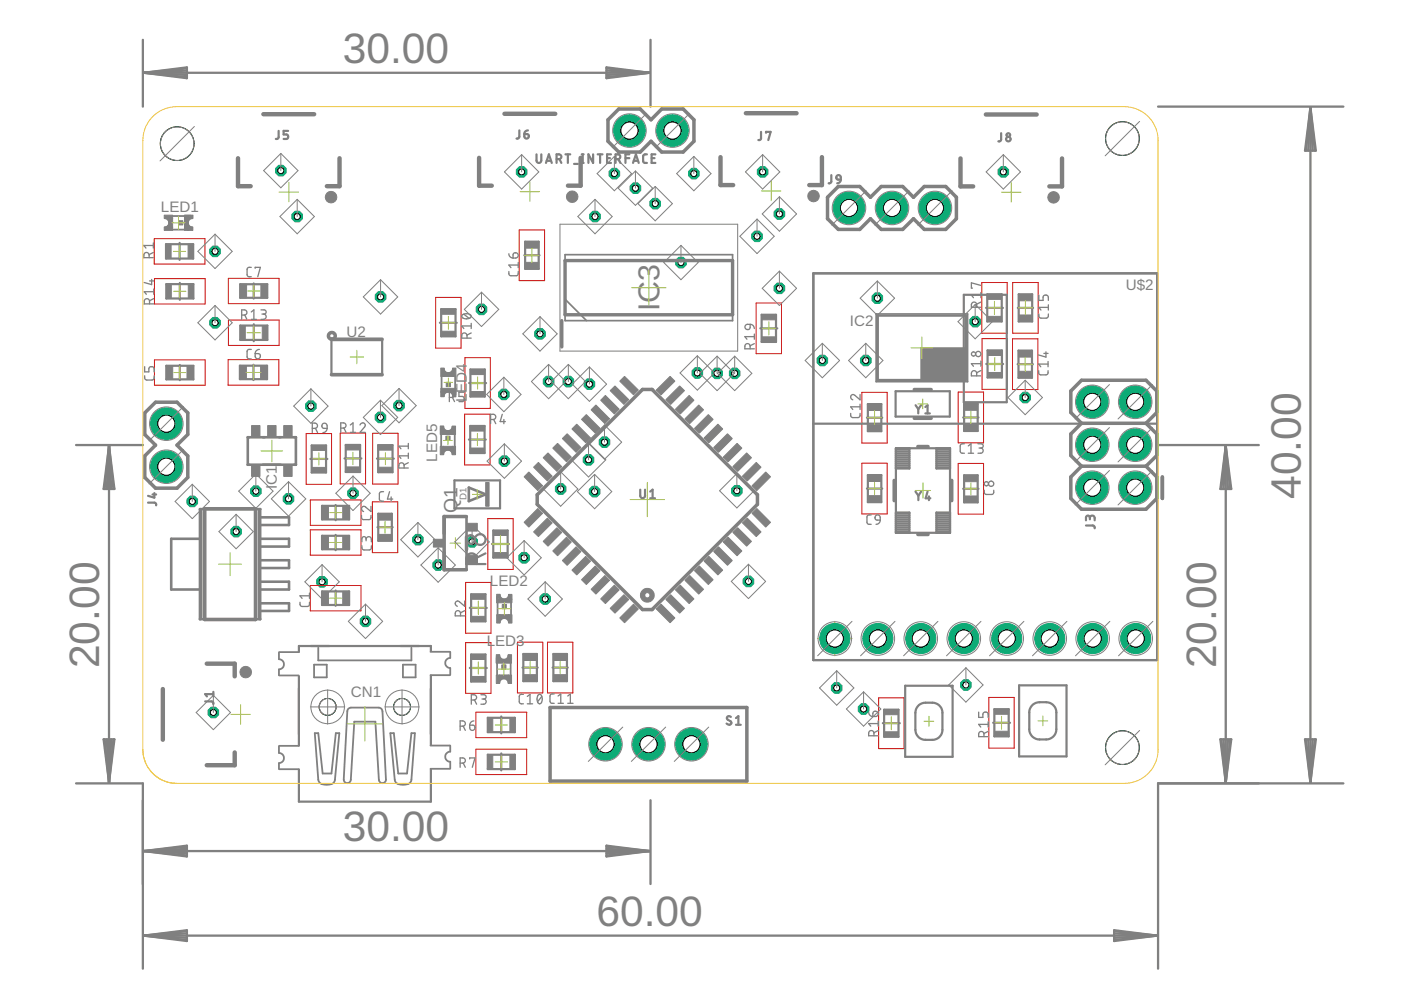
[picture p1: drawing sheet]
<svg xmlns="http://www.w3.org/2000/svg" width="297mm" height="210mm" viewBox="0 0 297 210" stroke-linecap="round" stroke-linejoin="round" font-family="sans-serif">
<defs><g id="words">
<g font-size="9" fill="#808080">
<text x="72.7" y="13.4">30.00</text>
<text x="275.8" y="105.8" transform="rotate(-90 275.8 105.8)">40.00</text>
<text x="21.1" y="141.7" transform="rotate(-90 21.1 141.7)">20.00</text>
<text x="257.8" y="141.7" transform="rotate(-90 257.8 141.7)">20.00</text>
<text x="72.7" y="178.4">30.00</text>
<text x="126.5" y="196.3">60.00</text>
</g>
<g font-size="6.4" fill="#808080">
<text x="139.8" y="59.6" transform="rotate(-90 139.8 59.6)">3</text>
<text x="139.8" y="66" transform="rotate(-90 139.8 66)">IC</text>
</g>
<text font-size="4.1" fill="#808080" x="97" y="108.8" transform="rotate(-90 97 108.8)">Q1</text>
<g font-size="3.2" fill="#808080">
<text x="34.1" y="45">LED1</text>
<text x="238.7" y="61.4">U$2</text>
<text x="73.5" y="71.5">U2</text>
<text x="180.2" y="69">IC2</text>
<text x="99" y="85.2" transform="rotate(-90 99 85.2)">LED4</text>
<text x="92.7" y="97.9" transform="rotate(-90 92.7 97.9)">LED5</text>
<text x="58.7" y="103.7" transform="rotate(-90 58.7 103.7)">IC1</text>
<text x="103.9" y="124.2">LED2</text>
<text x="103.2" y="137">L</text>
<text x="105" y="137">ED3</text>
<text x="74.4" y="147.8">CN1</text>
</g>
<text font-size="2.1" fill="#808080" x="98.9" y="106.1" transform="rotate(-90 98.9 106.1)">D1</text>
</g></defs>
<path d="M246.4 101.1v4.6" fill="none" stroke="#808080" stroke-width=".74"/>
<path d="M172.4 58h72.9v82h-72.9z" fill="none" stroke="#808080" stroke-width=".47"/>
<circle cx="217.4" cy="84.3" r="1.21" fill="#0dab76" stroke="#0dab76" stroke-width=".21"/>
<circle cx="217.4" cy="84.3" r=".64" fill="#fff" stroke="#000" stroke-width=".21"/>
<circle cx="206.8" cy="68.2" r="1.21" fill="#0dab76" stroke="#0dab76" stroke-width=".21"/>
<circle cx="206.8" cy="68.2" r=".64" fill="#fff" stroke="#000" stroke-width=".21"/>
<circle cx="158.7" cy="123.3" r="1.21" fill="#0dab76" stroke="#0dab76" stroke-width=".21"/>
<circle cx="158.7" cy="123.3" r=".64" fill="#fff" stroke="#000" stroke-width=".21"/>
<circle cx="68.3" cy="123.4" r="1.21" fill="#0dab76" stroke="#0dab76" stroke-width=".21"/>
<circle cx="68.3" cy="123.4" r=".64" fill="#fff" stroke="#000" stroke-width=".21"/>
<circle cx="50.1" cy="112.7" r="1.21" fill="#0dab76" stroke="#0dab76" stroke-width=".21"/>
<circle cx="50.1" cy="112.7" r=".64" fill="#fff" stroke="#000" stroke-width=".21"/>
<circle cx="74.8" cy="104.6" r="1.21" fill="#0dab76" stroke="#0dab76" stroke-width=".21"/>
<circle cx="74.8" cy="104.6" r=".64" fill="#fff" stroke="#000" stroke-width=".21"/>
<circle cx="45.6" cy="68.4" r="1.21" fill="#0dab76" stroke="#0dab76" stroke-width=".21"/>
<circle cx="45.6" cy="68.4" r=".64" fill="#fff" stroke="#000" stroke-width=".21"/>
<circle cx="45.6" cy="53.3" r="1.21" fill="#0dab76" stroke="#0dab76" stroke-width=".21"/>
<circle cx="45.6" cy="53.3" r=".64" fill="#fff" stroke="#000" stroke-width=".21"/>
<circle cx="183.1" cy="150.3" r="1.21" fill="#0dab76" stroke="#0dab76" stroke-width=".21"/>
<circle cx="183.1" cy="150.3" r=".64" fill="#fff" stroke="#000" stroke-width=".21"/>
<circle cx="102.1" cy="65.6" r="1.21" fill="#0dab76" stroke="#0dab76" stroke-width=".21"/>
<circle cx="102.1" cy="65.6" r=".64" fill="#fff" stroke="#000" stroke-width=".21"/>
<circle cx="126.1" cy="104.2" r="1.21" fill="#0dab76" stroke="#0dab76" stroke-width=".21"/>
<circle cx="126.1" cy="104.2" r=".64" fill="#fff" stroke="#000" stroke-width=".21"/>
<circle cx="106.9" cy="97.8" r="1.21" fill="#0dab76" stroke="#0dab76" stroke-width=".21"/>
<circle cx="106.9" cy="97.8" r=".64" fill="#fff" stroke="#000" stroke-width=".21"/>
<circle cx="61.2" cy="105.8" r="1.21" fill="#0dab76" stroke="#0dab76" stroke-width=".21"/>
<circle cx="61.2" cy="105.8" r=".64" fill="#fff" stroke="#000" stroke-width=".21"/>
<circle cx="92.9" cy="119.8" r="1.21" fill="#0dab76" stroke="#0dab76" stroke-width=".21"/>
<circle cx="92.9" cy="119.8" r=".64" fill="#fff" stroke="#000" stroke-width=".21"/>
<circle cx="77.5" cy="131.7" r="1.21" fill="#0dab76" stroke="#0dab76" stroke-width=".21"/>
<circle cx="77.5" cy="131.7" r=".64" fill="#fff" stroke="#000" stroke-width=".21"/>
<circle cx="54.3" cy="104.1" r="1.21" fill="#0dab76" stroke="#0dab76" stroke-width=".21"/>
<circle cx="54.3" cy="104.1" r=".64" fill="#fff" stroke="#000" stroke-width=".21"/>
<circle cx="88.6" cy="114.4" r="1.21" fill="#0dab76" stroke="#0dab76" stroke-width=".21"/>
<circle cx="88.6" cy="114.4" r=".64" fill="#fff" stroke="#000" stroke-width=".21"/>
<circle cx="65.9" cy="86.1" r="1.21" fill="#0dab76" stroke="#0dab76" stroke-width=".21"/>
<circle cx="65.9" cy="86.1" r=".64" fill="#fff" stroke="#000" stroke-width=".21"/>
<circle cx="152" cy="79.2" r="1.21" fill="#0dab76" stroke="#0dab76" stroke-width=".21"/>
<circle cx="152" cy="79.2" r=".64" fill="#fff" stroke="#000" stroke-width=".21"/>
<circle cx="147.8" cy="79.1" r="1.21" fill="#0dab76" stroke="#0dab76" stroke-width=".21"/>
<circle cx="147.8" cy="79.1" r=".64" fill="#fff" stroke="#000" stroke-width=".21"/>
<circle cx="156.2" cy="104.1" r="1.21" fill="#0dab76" stroke="#0dab76" stroke-width=".21"/>
<circle cx="156.2" cy="104.1" r=".64" fill="#fff" stroke="#000" stroke-width=".21"/>
<circle cx="204.8" cy="145.2" r="1.21" fill="#0dab76" stroke="#0dab76" stroke-width=".21"/>
<circle cx="204.8" cy="145.2" r=".64" fill="#fff" stroke="#000" stroke-width=".21"/>
<circle cx="118.9" cy="103.7" r="1.21" fill="#0dab76" stroke="#0dab76" stroke-width=".21"/>
<circle cx="118.9" cy="103.7" r=".64" fill="#fff" stroke="#000" stroke-width=".21"/>
<circle cx="177.4" cy="145.9" r="1.21" fill="#0dab76" stroke="#0dab76" stroke-width=".21"/>
<circle cx="177.4" cy="145.9" r=".64" fill="#fff" stroke="#000" stroke-width=".21"/>
<circle cx="124.8" cy="97.5" r="1.21" fill="#0dab76" stroke="#0dab76" stroke-width=".21"/>
<circle cx="124.8" cy="97.5" r=".64" fill="#fff" stroke="#000" stroke-width=".21"/>
<circle cx="106.8" cy="83.6" r="1.21" fill="#0dab76" stroke="#0dab76" stroke-width=".21"/>
<circle cx="106.8" cy="83.6" r=".64" fill="#fff" stroke="#000" stroke-width=".21"/>
<circle cx="80.7" cy="88.5" r="1.21" fill="#0dab76" stroke="#0dab76" stroke-width=".21"/>
<circle cx="80.7" cy="88.5" r=".64" fill="#fff" stroke="#000" stroke-width=".21"/>
<circle cx="128.2" cy="93.7" r="1.21" fill="#0dab76" stroke="#0dab76" stroke-width=".21"/>
<circle cx="128.2" cy="93.7" r=".64" fill="#fff" stroke="#000" stroke-width=".21"/>
<circle cx="186" cy="63.2" r="1.21" fill="#0dab76" stroke="#0dab76" stroke-width=".21"/>
<circle cx="186" cy="63.2" r=".64" fill="#fff" stroke="#000" stroke-width=".21"/>
<circle cx="155.8" cy="79.2" r="1.21" fill="#0dab76" stroke="#0dab76" stroke-width=".21"/>
<circle cx="155.8" cy="79.2" r=".64" fill="#fff" stroke="#000" stroke-width=".21"/>
<circle cx="160.5" cy="50.1" r="1.21" fill="#0dab76" stroke="#0dab76" stroke-width=".21"/>
<circle cx="160.5" cy="50.1" r=".64" fill="#fff" stroke="#000" stroke-width=".21"/>
<circle cx="45.2" cy="151.1" r="1.21" fill="#0dab76" stroke="#0dab76" stroke-width=".21"/>
<circle cx="45.2" cy="151.1" r=".64" fill="#fff" stroke="#000" stroke-width=".21"/>
<circle cx="84.6" cy="86" r="1.21" fill="#0dab76" stroke="#0dab76" stroke-width=".21"/>
<circle cx="84.6" cy="86" r=".64" fill="#fff" stroke="#000" stroke-width=".21"/>
<circle cx="59.5" cy="36.2" r="1.21" fill="#0dab76" stroke="#0dab76" stroke-width=".21"/>
<circle cx="59.5" cy="36.2" r=".64" fill="#fff" stroke="#000" stroke-width=".21"/>
<circle cx="110.6" cy="36.4" r="1.21" fill="#0dab76" stroke="#0dab76" stroke-width=".21"/>
<circle cx="110.6" cy="36.4" r=".64" fill="#fff" stroke="#000" stroke-width=".21"/>
<circle cx="130.3" cy="36.8" r="1.21" fill="#0dab76" stroke="#0dab76" stroke-width=".21"/>
<circle cx="130.3" cy="36.8" r=".64" fill="#fff" stroke="#000" stroke-width=".21"/>
<circle cx="147.1" cy="36.8" r="1.21" fill="#0dab76" stroke="#0dab76" stroke-width=".21"/>
<circle cx="147.1" cy="36.8" r=".64" fill="#fff" stroke="#000" stroke-width=".21"/>
<circle cx="161.7" cy="36.4" r="1.21" fill="#0dab76" stroke="#0dab76" stroke-width=".21"/>
<circle cx="161.7" cy="36.4" r=".64" fill="#fff" stroke="#000" stroke-width=".21"/>
<circle cx="212.7" cy="36.4" r="1.21" fill="#0dab76" stroke="#0dab76" stroke-width=".21"/>
<circle cx="212.7" cy="36.4" r=".64" fill="#fff" stroke="#000" stroke-width=".21"/>
<circle cx="174.3" cy="76.4" r="1.21" fill="#0dab76" stroke="#0dab76" stroke-width=".21"/>
<circle cx="174.3" cy="76.4" r=".64" fill="#fff" stroke="#000" stroke-width=".21"/>
<circle cx="183.6" cy="76.4" r="1.21" fill="#0dab76" stroke="#0dab76" stroke-width=".21"/>
<circle cx="183.6" cy="76.4" r=".64" fill="#fff" stroke="#000" stroke-width=".21"/>
<circle cx="80.7" cy="62.9" r="1.21" fill="#0dab76" stroke="#0dab76" stroke-width=".21"/>
<circle cx="80.7" cy="62.9" r=".64" fill="#fff" stroke="#000" stroke-width=".21"/>
<circle cx="125" cy="81.4" r="1.21" fill="#0dab76" stroke="#0dab76" stroke-width=".21"/>
<circle cx="125" cy="81.4" r=".64" fill="#fff" stroke="#000" stroke-width=".21"/>
<circle cx="144.4" cy="55.7" r="1.21" fill="#0dab76" stroke="#0dab76" stroke-width=".21"/>
<circle cx="144.4" cy="55.7" r=".64" fill="#fff" stroke="#000" stroke-width=".21"/>
<circle cx="138.9" cy="43.2" r="1.21" fill="#0dab76" stroke="#0dab76" stroke-width=".21"/>
<circle cx="138.9" cy="43.2" r=".64" fill="#fff" stroke="#000" stroke-width=".21"/>
<circle cx="120.5" cy="80.9" r="1.21" fill="#0dab76" stroke="#0dab76" stroke-width=".21"/>
<circle cx="120.5" cy="80.9" r=".64" fill="#fff" stroke="#000" stroke-width=".21"/>
<circle cx="134.7" cy="39.9" r="1.21" fill="#0dab76" stroke="#0dab76" stroke-width=".21"/>
<circle cx="134.7" cy="39.9" r=".64" fill="#fff" stroke="#000" stroke-width=".21"/>
<circle cx="116.3" cy="80.9" r="1.21" fill="#0dab76" stroke="#0dab76" stroke-width=".21"/>
<circle cx="116.3" cy="80.9" r=".64" fill="#fff" stroke="#000" stroke-width=".21"/>
<circle cx="40.8" cy="106.3" r="1.21" fill="#0dab76" stroke="#0dab76" stroke-width=".21"/>
<circle cx="40.8" cy="106.3" r=".64" fill="#fff" stroke="#000" stroke-width=".21"/>
<circle cx="114.5" cy="70.8" r="1.21" fill="#0dab76" stroke="#0dab76" stroke-width=".21"/>
<circle cx="114.5" cy="70.8" r=".64" fill="#fff" stroke="#000" stroke-width=".21"/>
<circle cx="126.2" cy="45.9" r="1.21" fill="#0dab76" stroke="#0dab76" stroke-width=".21"/>
<circle cx="126.2" cy="45.9" r=".64" fill="#fff" stroke="#000" stroke-width=".21"/>
<circle cx="63" cy="45.9" r="1.21" fill="#0dab76" stroke="#0dab76" stroke-width=".21"/>
<circle cx="63" cy="45.9" r=".64" fill="#fff" stroke="#000" stroke-width=".21"/>
<circle cx="165.2" cy="61.1" r="1.21" fill="#0dab76" stroke="#0dab76" stroke-width=".21"/>
<circle cx="165.2" cy="61.1" r=".64" fill="#fff" stroke="#000" stroke-width=".21"/>
<circle cx="165.2" cy="45.4" r="1.21" fill="#0dab76" stroke="#0dab76" stroke-width=".21"/>
<circle cx="165.2" cy="45.4" r=".64" fill="#fff" stroke="#000" stroke-width=".21"/>
<circle cx="100.1" cy="114.9" r="1.21" fill="#0dab76" stroke="#0dab76" stroke-width=".21"/>
<circle cx="100.1" cy="114.9" r=".64" fill="#fff" stroke="#000" stroke-width=".21"/>
<circle cx="111.1" cy="118.3" r="1.21" fill="#0dab76" stroke="#0dab76" stroke-width=".21"/>
<circle cx="111.1" cy="118.3" r=".64" fill="#fff" stroke="#000" stroke-width=".21"/>
<circle cx="115.6" cy="127" r="1.21" fill="#0dab76" stroke="#0dab76" stroke-width=".21"/>
<circle cx="115.6" cy="127" r=".64" fill="#fff" stroke="#000" stroke-width=".21"/>
<g fill="none" stroke="#c90d0c" stroke-width=".21">
<path d="M32.7 50.6h10.8v5.4h-10.8zM32.7 59.1h10.8v5.4h-10.8zM48.4 59h10.8v5.4h-10.8zM110.1 48.7h5.4v10.8h-5.4zM208.2 59.9h5.4v10.8h-5.4zM214.7 59.9h5.4v10.8h-5.4zM32.7 76.3h10.8v5.4h-10.8zM48.4 76.3h10.7v5.4h-10.7zM48.4 67.9h10.8v5.3h-10.8zM92.4 63.1h5.3v10.7h-5.3zM98.6 75.8h5.3v10.8h-5.3zM160.3 64.2h5.4v10.8h-5.4z"/>
<path d="M208.2 71.8h5.4v10.7h-5.4zM214.7 71.8h5.3v10.8h-5.3zM64.9 91.9h5.4v10.8h-5.4zM72.1 91.8h5.4v10.8h-5.4zM79 91.9h5.4v10.7h-5.4zM98.5 87.8h5.4v10.8h-5.4zM182.7 98.2h5.4v10.8h-5.4zM182.7 83.2h5.4v10.7h-5.4zM203.2 98.3h5.3v10.7h-5.3zM203.2 83.1h5.3v10.8h-5.3zM65.8 106h10.7v5.4h-10.7zM65.8 112.3h10.7v5.4h-10.7z"/>
<path d="M79 106.4h5.3v10.8h-5.3zM103.4 110h5.4v10.7h-5.4zM65.8 124.1h10.7v5.4h-10.7zM98.7 123.5h5.4v10.8h-5.4zM98.7 136.2h5.4v10.8h-5.4zM109.7 136.2h5.4v10.7h-5.4zM116.1 136.2h5.4v10.7h-5.4zM100.9 151h10.8v5.4h-10.8zM100.9 158.9h10.8v5.3h-10.8zM186.3 148h5.4v10.7h-5.4zM209.7 147.9h5.3v10.7h-5.3z"/>
</g>
<g fill="none" stroke="#808080" stroke-width=".47">
<path d="M59.1 27.7l-.1 1.5-.2 .2-.3 .1M61.1 27.7h-1v.8h.6a.49 .49 0 0 1 .4 .5 .49 .49 0 0 1-.4 .5h-.6M110.1 27.6v1.5l-.2 .3h-.4M111.2 28.4h.5a.48 .48 0 0 1 .4 .6 .48 .48 0 0 1-.5 .4 .48 .48 0 0 1-.4-.5zM111.9 27.6l-.2 .1a.7 .7 0 0 0-.5 .7M113.7 32.7v1.3a.51 .51 0 0 0 .6 .6 .51 .51 0 0 0 .5-.6v-1.3M115.8 34.5l.6-1.8 .6 1.8M115.9 34.1h.9M118 33.7h.5a.51 .51 0 0 0 .5-.5 .51 .51 0 0 0-.5-.5h-.5v1.8M118.6 33.7l.4 .8M119.9 32.7h1M120.4 32.7v1.8"/>
<path d="M121.7 34.8h.8M123.3 32.7h.4M123.3 34.5h.4M123.5 32.7v1.8M125.8 32.7v1.8l-1-1.8v1.8M126.7 32.7h1M127.2 32.7v1.8M128.7 33.5h.6M129.5 32.7h-.8v1.8h.8M130.5 33.7h.5a.51 .51 0 0 0 .5-.5 .51 .51 0 0 0-.5-.5h-.5v1.8M131.1 33.7l.4 .8M132.6 33.5h.8"/>
<path d="M133.4 32.7h-.8v1.8M134.2 34.5l.6-1.8 .6 1.8M134.4 34.1h.9M137.2 32.7l-.6 .1-.2 .3v1.2l.2 .2h.6M138.2 33.5h.6M139 32.7h-.8v1.8h.8M161.4 28l-.1 1.5-.2 .2h-.3M162.4 28.2v-.2h1l-.5 1.7M176.3 37.1l-.1 1.5-.5 .3M177.4 37.3l.3-.2 .5 .2 .1 .8-.9-.1zM178.3 38.1l-.2 .4-.6 .4M212.3 28.2l-.1 1.5-.2 .3h-.3"/>
<path d="M35.2 51.8h5.8v3h-5.8zM38.1 51.5v3.6M38.1 60v3.6M111.2 54.1h3.2M111.3 51.2h2.9v5.8h-2.9zM172.4 58h72.9v82h-72.9zM35.3 60.2h5.7v3.1h-5.7zM35.3 77.6h5.7v2.8h-5.7zM38.1 77.4v3.2M50.9 77.5h5.7v2.9h-5.7zM50.9 60.3h5.8v2.8h-5.8zM50.9 69h5.8v3.1h-5.8z"/>
<path d="M53.7 77.3v3.3M53.8 60.1v3.2M53.8 68.7v3.6M70.3 71.9h.1M70.3 72.1h10.7v7.2h-10.7zM93.3 68.4h3.5M93.5 65.6h3.1v5.7h-3.1zM99.7 78.3h3.1v5.8h-3.1zM161.2 69.6h3.6M161.5 66.7h3v5.8h-3zM186.1 66.9h18.7v13.7h-18.7zM204.3 62.5h9.1v22.8h-9.1z"/>
<path d="M209.1 65.3h3.5M209.1 77.2h3.6M209.3 62.4h3.1v5.8h-3.1zM209.4 74.3h3v5.7h-3zM215.8 77.2h3.2M215.8 65.3h3.2M215.9 74.3h2.9v5.8h-2.9zM216 62.4h2.8v5.8h-2.8zM65.8 97.3h3.6M66.1 94.4h3v5.8h-3zM73 97.2h3.6M73.3 94.3h3v5.8h-3z"/>
<path d="M79.9 97.2h3.6M80.2 94.4h3v5.7h-3zM99.4 93.2h3.6M99.5 81.2h3.6M99.7 90.3h3v5.8h-3zM172.4 89.8h72.9M183.8 88.6h3.2M184 85.7h2.9v5.7h-2.9zM189.9 83h11.5v5.3h-11.5zM189.9 95h11.5v18h-11.5zM189.9 99.1h2.9M189.9 98.7h2.9"/>
<path d="M189.9 98.3h2.9M189.9 97.9h2.9M189.9 97.4h2.9M189.9 97h2.9M189.9 96.6h2.9M189.9 96.2h2.9M189.9 95.7h2.9M189.9 95.3h2.9M192.8 95v4.3h-2.9M194.1 85.9l.6 .8M194.7 86.7v1M195.3 85.9l-.6 .8"/>
<path d="M196.2 86.3l.5-.4v1.8M196.2 87.7h.9M198.5 95v4.3h2.9M198.5 99.1h2.9M198.5 98.7h2.9M198.5 98.3h2.9M198.5 97.9h2.9M198.5 97.4h2.9M198.5 97h2.9M198.5 96.6h2.9M198.5 96.2h2.9M198.5 95.7h2.9"/>
<path d="M198.5 95.3h2.9M204.2 88.5h3.3M204.4 85.6h2.9v5.8h-2.9zM31.4 106.6h1.5l.2 .2v.3M32.3 104.8h.8M32.7 104.5v1l-1.3-.4M68.3 107.3h5.7v2.8h-5.7zM68.3 113.6h5.7v2.9h-5.7zM71.2 107.1v3.2M71.2 113.4v3.2M80 111.8h3.2M80.2 108.9h2.9v5.8h-2.9z"/>
<path d="M96.4 101.9h9.6v5.9h-9.6zM101.1 119.6a2.12 2.12 0 0 0-.3-1.9 1.13 1.13 0 0 0-1.2-.3 1.13 1.13 0 0 0-.8 1.1v1.1h4.1M102.9 117.3l-1.8 .9M104.3 115.3h3.6M104.6 112.5h3v5.7h-3zM135.7 103.8v1.3a.51 .51 0 0 0 .5 .5 .51 .51 0 0 0 .6-.5v-1.3M137.9 104.2l.5-.4v1.8M137.9 105.6h1M183.8 103.6h3.2M184 100.7h2.9v5.8h-2.9zM189.9 110.2h2.9M189.9 108.7h2.9v4.3"/>
<path d="M189.9 112.7h2.9M189.9 112.3h2.9M189.9 111.8h2.9M189.9 111.4h2.9M189.9 111h2.9M189.9 110.6h2.9M189.9 109.7h2.9M189.9 109.3h2.9M189.9 108.9h2.9M194.1 104.2l.6 .9M194.7 105.1v.9M195.3 104.2l-.6 .9"/>
<path d="M196.7 104.2l-.4 1.4h1M197 105.2v.8M198.5 110.2h2.9M198.5 112.7h2.9M198.5 112.3h2.9M198.5 111.8h2.9M198.5 111.4h2.9M198.5 111h2.9M198.5 110.6h2.9M198.5 109.7h2.9M198.5 109.3h2.9M198.5 108.9h2.9"/>
<path d="M201.4 108.7h-2.9v4.3M204.2 103.6h3.3M204.4 100.8h2.9v5.7h-2.9zM230.3 111.4h1.5l.3 .3v.3M231.1 109.8a.51 .51 0 0 1 .5-.5 .51 .51 0 0 1 .5 .5v.5M231.1 110.1v-.4a.41 .41 0 0 0-.4-.4 .41 .41 0 0 0-.4 .4v.6M68.3 125.4h5.7v2.9h-5.7zM71.2 125.2v3.2M91.4 138v-1h-28v1.2M99.6 128.9h3.6M99.9 126h3v5.7h-3zM99.9 138.8h3v5.7h-3z"/>
<path d="M111 138.7h2.8v5.7h-2.8zM117.3 138.7h2.9v5.7h-2.9zM43.5 148.7h1.5l.2 .2v.4M45.2 146.7v1M45.2 147.2h-1.7l.4 .5M63.4 143.4v14.7M91.4 143.2v14.7M99.6 141.6h3.6M103.4 152.2h5.8v3h-5.8zM106.3 151.9v3.6M106.3 159.7v3.6M110.8 141.5h3.2"/>
<path d="M117.2 141.5h3.2M155 152a.46 .46 0 0 0-.7-.1 .46 .46 0 0 0-.1 .6l.7 .4a.42 .42 0 0 1 .1 .6 .42 .42 0 0 1-.6 .1l-.3-.2M156 152.3l.5-.5v1.9M156 153.7h1.1M187.2 153.3h3.6M187.5 150.5h3v5.7h-3zM191.9 145.4h10.1v15.1h-10.1zM194.8 149.5l.4-.2a4.2 4.2 0 0 1 2.8-.3 2.17 2.17 0 0 1 1.8 2.1v3.6a2.15 2.15 0 0 1-2.1 2.2 3.5 3.5 0 0 1-2.9-.5l-.6-.9-.1-.8v-3.9l.3-.7zM210.6 153.2h3.5M210.8 150.4h3.1v5.7h-3.1zM216.1 145.3h10v15.1h-10zM219 149.4l.3-.2a4.2 4.2 0 0 1 2.9-.3 2.17 2.17 0 0 1 1.8 2.1v3.6a2.15 2.15 0 0 1-2.2 2.2 3.4 3.4 0 0 1-2.8-.5l-.6-.9-.2-.8v-3.9l.3-.7z"/>
<path d="M63.4 163.2v6.8h28v-6.8M103.4 160h5.8v3.1h-5.8z"/>
<circle cx="213.8" cy="28.6" r=".38"/>
<circle cx="213.8" cy="29.5" r=".48"/>
<circle cx="99.8" cy="114.4" r=".91"/>
<circle cx="101.8" cy="114.4" r="1.14"/>
</g>
<g fill="none" stroke="#808080" stroke-width=".55">
<path d="M52.5 92.7h10.2v5.8h-10.2zM42.4 107.9h12.8M42.4 107.9v23.4M42.4 107.9l.3 .3M42.4 114.2h-6.1v10.8h6.1M42.7 108.5v22.2M54.9 108.5v22.2M55.2 107.9v23.4M55.2 107.9l-.3 .3M55.2 109.7h6.1v1.6h-6.1M55.2 114.2h6.1v1.7h-6.1M55.2 118.8h6.1v1.6h-6.1"/>
<path d="M94.2 109.5h4.7v11.3h-4.7M99.4 103.4l3.6 1.4-3.6 1.5zM42.4 131.3h12.8M42.7 131l-.3 .3M54.9 131l.3 .3M55.2 123.3h6.1v1.7h-6.1M55.2 127.9h6.1v1.6h-6.1"/>
</g>
<path d="M119.8 54h35.5v14h-35.5zM119.8 63.4l4.6 4.6M185.8 66.6h19.3v14.3h-19.3z" fill="none" stroke="#808080" stroke-width=".36"/>
<g fill="#808080" stroke="#808080" stroke-width=".21">
<path d="M136.3 125.1a1.47 1.47 0 0 1 2.3 .4 1.47 1.47 0 0 1-1 2.1 1.47 1.47 0 0 1-1.8-1.4h.9a.55 .55 0 0 1 .8-.5 .55 .55 0 0 1 .1 .9 .55 .55 0 0 1-.9-.2v-.2h-.9v-.4z" fill-rule="evenodd"/>
<path d="M39.9 46.4l.8-.4h.1v.4a.89 .89 0 0 0-.9 .8 .89 .89 0 0 0 .9 .9v.4a1.26 1.26 0 0 1-1.2-.7 1.26 1.26 0 0 1 .3-1.4z" fill-rule="evenodd"/>
<path d="M34.9 46.2a1.08 1.08 0 0 1 1.1 1 1.08 1.08 0 0 1-1.1 1.1v-.2a.9 .9 0 0 0 .9-.9 .9 .9 0 0 0-.9-.9z" fill-rule="evenodd"/>
<path d="M39.8 45.8a.36 .36 0 0 1 .6 0 .36 .36 0 0 1-.2 .6 .36 .36 0 0 1-.5-.4h.2a.18 .18 0 0 1 .2-.2 .18 .18 0 0 1 .2 .2 .18 .18 0 0 1-.2 .2l-.4-.2z" fill-rule="evenodd"/>
<path d="M105.7 126.1h.3a.9 .9 0 0 0 .9 .9 .9 .9 0 0 0 .9-.9h.4a1.26 1.26 0 0 1-1.3 1.3 1.26 1.26 0 0 1-1.2-1.3z" fill-rule="evenodd"/>
<path d="M106.3 131.1a1.09 1.09 0 0 1 1.1-.1 1.09 1.09 0 0 1 .6 1h-.2a.9 .9 0 0 0-.9-.9 .9 .9 0 0 0-.9 .9h-.1v-.4z" fill-rule="evenodd"/>
<path d="M105.4 126.6a.36 .36 0 0 1 .6 0 .36 .36 0 0 1-.2 .6 .36 .36 0 0 1-.5-.4l.4-.2 .1 .3-.2 .1-.3-.2z" fill-rule="evenodd"/>
<path d="M105.6 138.9h.3a.89 .89 0 0 0 .9 .9 .89 .89 0 0 0 .9-.9h.4a1.26 1.26 0 0 1-1.3 1.3 1.26 1.26 0 0 1-1.2-1.3z" fill-rule="evenodd"/>
<path d="M106.2 144a1.07 1.07 0 0 1 1.1-.2 1.07 1.07 0 0 1 .6 1h-.2a.9 .9 0 0 0-.9-.9 .9 .9 0 0 0-.9 .9h-.2v-.1z" fill-rule="evenodd"/>
<path d="M105.4 139.3a.37 .37 0 0 1 .5 .1 .37 .37 0 0 1-.1 .5 .37 .37 0 0 1-.5-.1l-.1-.2h.2a.17 .17 0 0 1 .2-.1 .17 .17 0 0 1 .1 .2 .17 .17 0 0 1-.3 0l-.2-.1z" fill-rule="evenodd"/>
<path d="M94.2 83.1a1.26 1.26 0 0 1 1.4-.2 1.26 1.26 0 0 1 .7 1.1h-.4a.89 .89 0 0 0-.8-.9 .89 .89 0 0 0-.9 .9h-.4v-.1z" fill-rule="evenodd"/>
<path d="M94 78.1h.2a.89 .89 0 0 0 .9 .9 .89 .89 0 0 0 .8-.9h.2a1.08 1.08 0 0 1-1 1.1 1.08 1.08 0 0 1-1.1-1.1z" fill-rule="evenodd"/>
<path d="M96 83.1a.36 .36 0 0 1 .6 0 .36 .36 0 0 1-.2 .6 .36 .36 0 0 1-.5-.4l.3-.1a.18 .18 0 0 1 .3 0 .18 .18 0 0 1-.1 .3 .18 .18 0 0 1-.2-.1l-.3-.1z" fill-rule="evenodd"/>
<path d="M93.7 90.4h.4a.9 .9 0 0 0 .9 .9 .9 .9 0 0 0 .9-.9h.3a1.26 1.26 0 0 1-1.2 1.3 1.26 1.26 0 0 1-1.3-1.3z" fill-rule="evenodd"/>
<path d="M94.1 95.7a1.09 1.09 0 0 1 1.2-.4 1.09 1.09 0 0 1 .8 1h-.2a.9 .9 0 0 0-.9-.9 .9 .9 0 0 0-.9 .9l-.2-.1z" fill-rule="evenodd"/>
<path d="M93.5 90.8a.36 .36 0 0 1 .5 .2 .36 .36 0 0 1-.2 .5 .36 .36 0 0 1-.5-.4l.3-.1a.18 .18 0 0 1 .3 0 .18 .18 0 0 1-.1 .3 .18 .18 0 0 1-.2-.1l-.3-.1z" fill-rule="evenodd"/>
<circle cx="201" cy="77" r=".9"/>
<circle cx="52.1" cy="142.5" r="1.22"/>
<circle cx="70.2" cy="41.8" r="1.23"/>
<circle cx="121.3" cy="41.7" r="1.22"/>
<circle cx="172.5" cy="41.6" r="1.22"/>
<circle cx="223.4" cy="41.9" r="1.22"/>
</g>
<g fill="none" stroke="#808080" stroke-width=".74">
<path d="M128.9 25.4l2.3-2.3h4.5l2.3 2.3 2.3-2.3h4.5l2.3 2.3v4.6l-2.3 2.2h-4.5l-2.3-2.2-2.3 2.2h-4.5l-2.3-2.2zM175.5 41.8l2.2-2.3h4.6l2.3 2.3 2.2-2.3h4.6l2.3 2.3 2.3-2.3h4.5l2.3 2.3v4.6l-2.3 2.2h-4.5l-2.3-2.2-2.3 2.2h-4.6l-2.2-2.2-2.3 2.2h-4.6l-2.2-2.2zM70.3 71.9a.72 .72 0 0 1-.5-1.1 .72 .72 0 0 1 1.2 0 .72 .72 0 0 1-.6 1.1h10.6M70.3 79.5h10.7M30.7 87.5l2.3-2.2h4.5l2.3 2.2v4.6l-2.3 2.3 2.3 2.3v4.5l-2.3 2.3h-4.5l-2.3-2.3v-4.5l2.3-2.3-2.3-2.3zM193.8 82.6h3.6M193.8 88.7h3.6M194.6 94.7h2.2M229.3 98.8l-2.3 2.3v4.6l2.3 2.3h13.7l2.3-2.3v-4.6l-2.3-2.3M229.3 89.7l-2.3-2.2v-4.6l2.3-2.3h13.7l2.3 2.3v4.6l-2.3 2.2M229.3 89.7l-2.3 2.3v4.6l2.3 2.2M229.3 98.8h13.7"/>
<path d="M229.3 89.7h13.7M243 89.7l2.3 2.3v4.6l-2.3 2.2M43.4 107.9h10.8v23.5h-10.8zM98.9 109.5h-4.7v11.3h4.7M98.9 113.8v2.7M113.9 104.9l22.3-22.3h2.1l22.3 22.3v2l-22.3 22.3h-2.1l-22.3-22.3zM189.6 101.9v4.3M194.6 113.3h2.2M201.8 101.9v4.3M246.4 101.1v4.6M116.6 150h41.7v15.6h-41.7z"/>
</g>
<g fill="#808080" stroke="#808080" stroke-width=".21">
<path d="M37.9 46.8h.9v.9h-.9z"/>
<path d="M106.5 128.2h.9v.9h-.9z"/>
<path d="M106.4 141h.9v.9h-.9z"/>
<path d="M94.6 81.1h.9v.9h-.9z"/>
<path d="M94.5 92.5h.9v.9h-.9z"/>
<path d="M103 102.3h.7v5h-.7z"/>
<path d="M60.2 90.2h1.7v2.4h-1.7z"/>
<path d="M56.7 90.2h1.8v2.4h-1.8z"/>
<path d="M53.3 90.2h1.8v2.4h-1.8z"/>
<path d="M53.3 98.7h1.8v2.3h-1.8z"/>
<path d="M60.2 98.7h1.7v2.3h-1.7z"/>
<path d="M195.2 73.7h9.4v6.9h-9.4z"/>
<path d="M132.5 26.8h1.9v1.8h-1.9z"/>
<path d="M141.7 26.8h1.8v1.8h-1.8z"/>
<path d="M239.8 102.5h1.8v1.8h-1.8z"/>
<path d="M230.7 102.5h1.8v1.8h-1.8z"/>
<path d="M230.7 93.4h1.8v1.8h-1.8z"/>
<path d="M239.8 93.4h1.8v1.8h-1.8z"/>
<path d="M230.7 84.3h1.8v1.8h-1.8z"/>
<path d="M239.8 84.3h1.8v1.8h-1.8z"/>
<path d="M139.1 129.1l1.1-1 2.9 2.9-1 1z"/>
<path d="M142.2 126.1l2.9 2.9-1 1-2.9-2.9z"/>
<path d="M144.2 124.1l2.9 2.9-1 1-2.9-2.9z"/>
<path d="M146.2 122l3 2.9-1.1 1.1-2.9-3z"/>
<path d="M147.3 121l1-1 2.9 2.9-1 1z"/>
<path d="M150.3 118l2.9 2.9-1 1-2.9-2.9z"/>
<path d="M152.3 115.9l3 3-1.1 1-2.9-3z"/>
<path d="M154.4 113.9l2.9 2.9-1 1-2.9-2.9z"/>
<path d="M155.4 112.9l1-1 2.9 2.9-1 1z"/>
<path d="M158.4 109.9l3 2.9-1.1 1-2.9-2.9z"/>
<path d="M160.5 107.8l2.9 2.9-1.1 1.1-2.9-3z"/>
<path d="M162.3 100.1l1.1 1-2.9 2.9-1.1-1z"/>
<path d="M157.4 101l2.9-3 1.1 1.1-3 2.9z"/>
<path d="M155.4 98.9l2.9-2.9 1 1-2.9 2.9z"/>
<path d="M156.3 94l1 1-2.9 2.9-1-1z"/>
<path d="M154.2 92l1.1 1-3 2.9-1-1z"/>
<path d="M149.3 92.9l2.9-3 1 1.1-2.9 2.9z"/>
<path d="M147.3 90.8l2.9-2.9 1 1-2.9 2.9z"/>
<path d="M148.1 85.9l1.1 1-3 2.9-1-1z"/>
<path d="M146.1 83.8l1 1.1-2.9 2.9-1-1z"/>
<path d="M141.2 84.7l2.9-2.9 1 1-2.9 2.9z"/>
<path d="M139.1 82.7l3-2.9 1 1-2.9 2.9z"/>
<path d="M132.4 79.8l2.9 2.9-1 1-2.9-2.9z"/>
<path d="M129.4 82.8l1-1 2.9 2.9-1 1z"/>
<path d="M128.4 83.8l2.9 3-1 1-2.9-2.9z"/>
<path d="M126.3 85.9l2.9 2.9-1 1-2.9-2.9z"/>
<path d="M124.3 87.9l2.9 2.9-1 1-2.9-2.9z"/>
<path d="M122.3 89.9l2.9 3-1 1-2.9-2.9z"/>
<path d="M120.2 92l3 2.9-1 1-3-2.9z"/>
<path d="M118.2 94l2.9 2.9-1 1-2.9-2.9z"/>
<path d="M116.2 96l2.9 2.9-1 1-2.9-2.9z"/>
<path d="M114.2 98l2.9 3-1 1-3-2.9z"/>
<path d="M112.1 100.1l2.9 2.9-1 1-2.9-2.9z"/>
<path d="M114 107.8l1 1-2.9 3-1-1.1z"/>
<path d="M113.1 112.8l3-2.9 1 1-2.9 2.9z"/>
<path d="M115.2 114.8l2.9-2.9 1 1-2.9 2.9z"/>
<path d="M120.1 113.9l1 1-2.9 2.9-1-1z"/>
<path d="M122.2 115.9l1 1-3 3-1-1z"/>
<path d="M124.2 118l1 1-2.9 2.9-1-1z"/>
<path d="M126.2 120l1 1-2.9 2.9-1-1z"/>
<path d="M128.2 122l1 1-2.9 3-1-1.1z"/>
<path d="M130.3 124.1l1 1-2.9 2.9-1-1z"/>
<path d="M129.4 129l2.9-2.9 1 1-2.9 2.9z"/>
<path d="M134.3 128.1l1 1-2.9 2.9-1-1z"/>
<path d="M40.4 45.6h.5v.7h-.5z"/>
<path d="M39.8 46.2h.2v.2h-.2z"/>
<path d="M39.1 45.6h1.3v.2h-1.3z"/>
<path d="M39.8 48.1h1.1v.8h-1.1z"/>
<path d="M39.1 45.6h.8v3.3h-.8z"/>
<path d="M34.8 45.6h1.8v.7h-1.8z"/>
<path d="M34.8 48.1h1.8v.8h-1.8z"/>
<path d="M35.8 46.2h.8v2h-.8z"/>
<path d="M35.5 46.3h.4v.3h-.4z"/>
<path d="M35.5 47.9h.4v.3h-.4z"/>
<path d="M105.3 126h.7v.6h-.7z"/>
<path d="M105.9 126.9h.2v.2h-.2z"/>
<path d="M105.3 126.4h.2v1.4h-.2z"/>
<path d="M107.8 126h.7v1.1h-.7z"/>
<path d="M105.3 127h3.2v.8h-3.2z"/>
<path d="M105.3 130.3h.7v1.8h-.7z"/>
<path d="M107.8 130.3h.7v1.8h-.7z"/>
<path d="M105.9 130.3h2v.8h-2z"/>
<path d="M105.9 131h.4v.4h-.4z"/>
<path d="M107.6 131h.3v.4h-.3z"/>
<path d="M105.2 138.8h.7v.6h-.7z"/>
<path d="M105.9 139.7h.1v.2h-.1z"/>
<path d="M105.2 139.3h.2v1.3h-.2z"/>
<path d="M107.7 138.8h.8v1.1h-.8z"/>
<path d="M105.2 139.8h3.2v.8h-3.2z"/>
<path d="M105.2 143.1h.7v1.8h-.7z"/>
<path d="M107.7 143.1h.8v1.8h-.8z"/>
<path d="M105.8 143.1h2v.8h-2z"/>
<path d="M105.9 143.8h.3v.4h-.3z"/>
<path d="M107.5 143.8h.3v.4h-.3z"/>
<path d="M95.9 83.6h.8v.5h-.8z"/>
<path d="M95.9 83.1h.1v.1h-.1z"/>
<path d="M96.5 82.3h.2v1.4h-.2z"/>
<path d="M93.5 83.1h.7v1h-.7z"/>
<path d="M93.5 82.3h3.2v.8h-3.2z"/>
<path d="M95.9 78h.8v1.8h-.8z"/>
<path d="M93.5 78h.7v1.8h-.7z"/>
<path d="M94.1 79h2v.8h-2z"/>
<path d="M95.7 78.8h.3v.3h-.3z"/>
<path d="M94.1 78.8h.3v.3h-.3z"/>
<path d="M93.3 90.3h.8v.6h-.8z"/>
<path d="M94 91.2h.1v.2h-.1z"/>
<path d="M93.4 90.8h.1v1.3h-.1z"/>
<path d="M95.9 90.3h.7v1.1h-.7z"/>
<path d="M93.4 91.3h3.2v.8h-3.2z"/>
<path d="M93.3 94.6h.8v1.8h-.8z"/>
<path d="M95.9 94.6h.7v1.8h-.7z"/>
<path d="M94 94.6h2v.8h-2z"/>
<path d="M94 95.4h.3v.3h-.3z"/>
<path d="M95.6 95.4h.3v.3h-.3z"/>
<path d="M35.2 51.8h1.1v3h-1.1z"/>
<path d="M39.9 51.8h1v3h-1z"/>
<path d="M99.9 130.7h3v1h-3z"/>
<path d="M99.9 126h3v1.1h-3z"/>
<path d="M99.9 138.8h3v1h-3z"/>
<path d="M99.9 143.4h3v1.1h-3z"/>
<path d="M99.7 95h3v1.1h-3z"/>
<path d="M99.7 90.3h3v1.1h-3z"/>
<path d="M99.7 78.4h3.1v1h-3.1z"/>
<path d="M99.7 83h3.1v1.1h-3.1z"/>
<path d="M108.1 152.2h1.1v3h-1.1z"/>
<path d="M103.4 152.2h1.1v3h-1.1z"/>
<path d="M108.1 160h1.1v3.1h-1.1z"/>
<path d="M103.4 160h1.1v3.1h-1.1z"/>
<path d="M72.7 125.4h1.3v2.9h-1.3z"/>
<path d="M68.3 125.4h1.3v2.9h-1.3z"/>
<path d="M72.7 107.3h1.3v2.8h-1.3z"/>
<path d="M68.3 107.3h1.3v2.8h-1.3z"/>
<path d="M72.7 113.6h1.3v2.9h-1.3z"/>
<path d="M68.3 113.6h1.3v2.9h-1.3z"/>
<path d="M80.2 108.9h2.9v1.4h-2.9z"/>
<path d="M80.2 113.3h2.9v1.4h-2.9z"/>
<path d="M39.6 77.6h1.4v2.8h-1.4z"/>
<path d="M35.3 77.6h1.3v2.8h-1.3z"/>
<path d="M66.1 99.1h3v1.1h-3z"/>
<path d="M66.1 94.4h3v1.1h-3z"/>
<path d="M93.5 65.6h3.1v1h-3.1z"/>
<path d="M93.5 70.2h3.1v1.1h-3.1z"/>
<path d="M80.2 99.1h3v1h-3z"/>
<path d="M80.2 94.4h3v1h-3z"/>
<path d="M73.3 99h3v1.1h-3z"/>
<path d="M73.3 94.3h3v1.1h-3z"/>
<path d="M50.9 69h1.1v3.1h-1.1z"/>
<path d="M55.6 69h1.1v3.1h-1.1z"/>
<path d="M50.9 77.5h1.3v2.9h-1.3z"/>
<path d="M55.2 77.5h1.4v2.9h-1.4z"/>
<path d="M55.3 60.3h1.4v2.8h-1.4z"/>
<path d="M50.9 60.3h1.4v2.8h-1.4z"/>
<path d="M35.3 60.2h1v3.1h-1z"/>
<path d="M39.9 60.2h1.1v3.1h-1.1z"/>
<path d="M204.4 105.2h2.9v1.3h-2.9z"/>
<path d="M204.4 100.8h2.9v1.3h-2.9z"/>
<path d="M184 100.7h2.9v1.4h-2.9z"/>
<path d="M184 105.1h2.9v1.3h-2.9z"/>
<path d="M210.8 155h3.1v1.1h-3.1z"/>
<path d="M210.8 150.4h3.1v1h-3.1z"/>
<path d="M187.5 155.2h3v1h-3z"/>
<path d="M187.5 150.5h3v1h-3z"/>
<path d="M111 138.7h2.8v1.3h-2.8z"/>
<path d="M111 143h2.8v1.4h-2.8z"/>
<path d="M117.3 138.7h2.9v1.3h-2.9z"/>
<path d="M117.3 143h2.9v1.4h-2.9z"/>
<path d="M184 90.1h2.9v1.3h-2.9z"/>
<path d="M184 85.7h2.9v1.3h-2.9z"/>
<path d="M204.4 85.6h2.9v1.4h-2.9z"/>
<path d="M204.4 90h2.9v1.4h-2.9z"/>
<path d="M215.9 74.4h2.9v1.3h-2.9z"/>
<path d="M215.9 78.7h2.9v1.4h-2.9z"/>
<path d="M216 62.4h2.8v1.4h-2.8z"/>
<path d="M216 66.8h2.8v1.3h-2.8z"/>
<path d="M209.3 67.1h3.1v1h-3.1z"/>
<path d="M209.3 62.4h3.1v1.1h-3.1z"/>
<path d="M209.4 79h3v1h-3z"/>
<path d="M209.4 74.3h3v1.1h-3z"/>
<path d="M34.4 88.9h1.8v1.8h-1.8z"/>
<path d="M34.4 98h1.8v1.9h-1.8z"/>
<path d="M161.5 71.4h3v1.1h-3z"/>
<path d="M161.5 66.8h3v1h-3z"/>
<path d="M111.3 55.6h2.9v1.4h-2.9z"/>
<path d="M111.3 51.3h2.9v1.3h-2.9z"/>
<path d="M91.9 114.3h2.1v1.7h-2.1z"/>
<path d="M99.1 111h2.1v1.6h-2.1z"/>
<path d="M99.1 117.7h2.1v1.7h-2.1z"/>
<path d="M104.6 117.2h3v1h-3z"/>
<path d="M104.6 112.5h3v1h-3z"/>
<path d="M197.3 43.2h1.8v1.8h-1.8z"/>
<path d="M188.2 43.2h1.8v1.8h-1.8z"/>
<path d="M179.1 43.2h1.8v1.8h-1.8z"/>
</g>
<g fill="none" stroke="#808080" stroke-width=".93">
<path d="M50.5 33.5v6h2.6M55.8 24.2h10.8M72 33.5v6h-2.7M101.6 33.5v5.9h2.7M107 24.1h10.7M123.1 33.5v5.9h-2.7M152.8 33.3v5.9h2.6M158.1 24h10.8M174.3 33.3v5.9h-2.7M203.6 33.6v5.9h2.7M209 24.3h10.8M225.2 33.6v5.9h-2.7"/>
<path d="M34.5 146.1v10.7M43.8 140.7h6v2.7M49.8 159.5v2.7h-6"/>
</g>
<path d="M119.8 55.2h35.5v11.5h-35.5zM119.1 68v5.6" fill="none" stroke="#808080" stroke-width=".72"/>
<g fill="none" stroke="#808080" stroke-width=".49">
<path d="M30.3 8.4v14.2M30.5 15.4l9.1-1.1v2.3zM30.5 15.4h107.2M30.5 15.4l9.1 .5M30.5 15.4l9.1 1M39.6 15l-9.1 .4M39.6 14.5l-9.1 .9M128.6 14.3l9.1 1.1-9.1 1.2zM128.6 15l9.1 .4M128.6 14.5l9.1 .9M137.7 15.4l-9.1 .5M137.7 15.4l-9.1 1"/>
<path d="M137.9 8.4v14.2M245.5 22.6h39.3M277.8 22.8v143.1M277.8 22.8l1.2 9.1h-2.3zM277.8 22.8l-.4 9.1M277.8 22.8l.5 9.1M277.8 22.8l-.9 9.1M277.8 22.8l1 9.1M16.1 94.4h14.2M23.1 94.6l1.2 9.1h-2.3zM23.1 94.6v71.3M23.1 94.6l-.5 9.1"/>
<path d="M23.1 94.6l.5 9.1M23.1 94.6l-.9 9.1M23.1 94.6l.9 9.1M245.5 94.4h21.4M259.9 94.6v71.3M259.9 94.6l1.1 9.1h-2.3zM259.9 94.6l-.5 9.1M259.9 94.6l.4 9.1M259.9 94.6l-.9 9.1M259.9 94.6l.9 9.1M22 156.8h2.3l-1.2 9.1zM22.2 156.8l.9 9.1"/>
<path d="M22.6 156.8l.5 9.1M23.6 156.8l-.5 9.1M24 156.8l-.9 9.1M258.7 156.8h2.3l-1.1 9.1zM259 156.8l.9 9.1M259.4 156.8l.5 9.1M260.3 156.8l-.4 9.1M260.8 156.8l-.9 9.1M276.7 156.8h2.3l-1.2 9.1zM276.9 156.8l.9 9.1M277.4 156.8l.4 9.1M278.3 156.8l-.5 9.1"/>
<path d="M278.8 156.8l-1 9.1M16.1 166.1h14.2v39.3M39.6 180l-9.1 .4M39.6 179.5l-9.1 .9M128.6 179.3l9.1 1.1-9.1 1.2zM128.6 180l9.1 .4M128.6 179.5l9.1 .9M137.9 169.7v17.7M284.8 166.1h-39.3v39.3M30.5 198.4h214.8M30.5 198.4l9.1-1.2v2.3zM30.5 180.4l9.1-1.1v2.3z"/>
<path d="M30.5 198.4l9.1 .4M30.5 198.4l9.1 .9M30.5 180.4h107.2M30.5 180.4l9.1 .5M30.5 180.4l9.1 1M39.6 197.9l-9.1 .5M39.6 197.4l-9.1 1M137.7 180.4l-9.1 .5M137.7 180.4l-9.1 1M236.2 197.2l9.1 1.2-9.1 1.1zM236.2 197.9l9.1 .5M236.2 197.4l9.1 1"/>
<path d="M245.3 198.4l-9.1 .4M245.3 198.4l-9.1 .9"/>
</g>
<g fill="none" stroke="#808080" stroke-width=".38">
<path d="M36.6 45.8h2.6M36.6 48.7h2.5M93.6 79.8v2.5M96.5 79.8v2.6M93.5 92v2.6M96.4 92.1v2.5M59.1 138.3v1.5a1.08 1.08 0 0 1 1.1 1 1.08 1.08 0 0 1-1.1 1.1v1.3M59.2 138.3h4.1M67.5 137.3v2.7h19.7v-2.7M91.3 138.2h4.1M95.5 138.2v1.3a1.08 1.08 0 0 0-1.1 1.1 1.08 1.08 0 0 0 1.1 1v1.5M105.5 127.7v2.6"/>
<path d="M108.4 127.8v2.5M59.1 158.2v1.4a1.08 1.08 0 0 1 1.1 1.1 1.08 1.08 0 0 1-1.1 1.1v1.2M59.2 143.2h4.1M59.2 158.1h4.1M66.6 140.9h2.7v2.7h-2.7zM66.7 155.4h.8l.9 8.6h1.9l.9-8.6h.7l-1 10.4a2.41 2.41 0 0 1-3.3 0l-.1-.5zM82.8 155.4h.7l.9 8.6h1.9l.9-8.6h.8l-.8 9.9-.1 .5a2.44 2.44 0 0 1-3.3 0zM85.4 140.9h2.7v2.7h-2.7zM91.3 143.2h4.1M91.3 158.1h4.1M95.5 158.1v1.3a1.07 1.07 0 0 0-1.1 1 1.07 1.07 0 0 0 1.1 1.1v1.4M105.4 140.5v2.6"/>
<path d="M108.3 140.6v2.5M59.2 163.1h4.1M81.1 166.1l-.6-.4-.2-.4-.7-12.3h-4.5l-.7 12.3a.75 .75 0 0 1-.8 .8 .75 .75 0 0 1-.7-.8l.8-14.7 .3-.4 .4-.2h5.9l.6 .3 .2 .5 .7 14.5-.1 .4-.6 .4M91.3 163h4.1"/>
</g>
<path d="M118.7 47.5h37.7v26.9h-37.7z" fill="none" stroke="#808080" stroke-width=".21"/>
<g fill="none" stroke="#808080" stroke-width=".28">
<path d="M31.6 54.6v-.5a.56 .56 0 0 0-.5-.6 .56 .56 0 0 0-.6 .6v.5h2M31.7 59.6h.9M32.2 59.2v1.1l-1.6-.4M32.5 53.5l-.9 .5M32.5 52h-2l.4 .6M32.5 51.5v1.1M53.3 56.7h-.6l-.3 .4v1.3l.3 .3h.6M54.1 56.9v-.2h1.1l-.5 2M107.9 57.6v.6l.4 .3 1.3-.1 .3-.2v-.6M107.9 53.8l.2 .6 .7 .3M108.9 53.7a.58 .58 0 0 1 .9 .2 .58 .58 0 0 1-.5 .8h-.5zM109.9 55.6v1.1"/>
<path d="M109.9 56.2h-2l.4 .5M30.7 79.7v.6l.4 .3 1.3-.1 .2-.2 .1-.6M30.7 77.7v1.1h.9v-.6a.57 .57 0 0 1 .5-.5 .57 .57 0 0 1 .6 .5v.6M31.7 64.4v-.5a.56 .56 0 0 0-.6-.6 .56 .56 0 0 0-.5 .6v.5h2M32.6 63.3l-.9 .5M32.6 61.8h-2l.4 .6M32.6 61.3v1.1M51.2 66.8h.6a.55 .55 0 0 0 .6-.5 .55 .55 0 0 0-.6-.6h-.6v2M51.9 66.8l.4 .9M53.3 74.1h-.6l-.3 .4v1.3l.3 .3h.6M53.3 66.1l.5-.4v2M53.3 67.7h1.1"/>
<path d="M54.1 75h.7a.56 .56 0 0 1 .4 .6 .56 .56 0 0 1-.6 .5 .56 .56 0 0 1-.5-.6zM55 74.1l-.6 .2-.3 .7M55.3 65.7h.7a.44 .44 0 0 1 .4 .4 .44 .44 0 0 1-.4 .5h-.5M55.9 66.6a.56 .56 0 0 1 .5 .6 .56 .56 0 0 1-.5 .5h-.6M98 66.8a1.31 1.31 0 0 1 1.9 .3 1.19 1.19 0 0 1-2 0zM98.3 66.6l1.2 .9M99 71.7v-.6a.56 .56 0 0 0-.5-.5 .56 .56 0 0 0-.6 .5v.6h2M99.9 68.6v1.1M99.9 70.6l-.9 .4M99.9 69.1h-2l.4 .6M158.1 68.9l.9-.1v.6a.56 .56 0 0 1-.8 .4 .56 .56 0 0 1-.1-.9zM159 74v-.6a.56 .56 0 0 0-.5-.6 .56 .56 0 0 0-.6 .6v.6h2"/>
<path d="M159 68.8l.7 .2 .2 .7M159.9 72.9l-.9 .4M159.9 71.4h-2l.5 .5M159.9 70.8v1.1M207.1 65.2v-.6a.56 .56 0 0 0-.6-.6 .56 .56 0 0 0-.5 .6v.6h2M207.1 79.7v-.6a.56 .56 0 0 0-.6-.5 .56 .56 0 0 0-.5 .5v.6h2M208 62.6h-2l.4 .5M208 60.5l-2-.5v1.1h.2M208 64.1l-.9 .4M208 62v1.1M208 76.5v1.2M208 78.6l-.9 .4"/>
<path d="M208 77.1h-2l.4 .6M220.2 78.6v.6l.5 .3 1.4-.1 .1-.8M220.3 66.6v.6l.4 .3 1.3-.1 .2-.2 .1-.6M220.3 62.6v1.1h.8v-.7a.57 .57 0 0 1 .6-.4 .57 .57 0 0 1 .6 .4v.7M221.3 74.9h.9M221.8 74.6v1.1l-1.6-.4M222.2 76.6v1.2M222.2 77.2h-2l.5 .6M222.3 64.6v1.1M222.3 65.2h-2l.4 .5M66.2 90.8h.6a.56 .56 0 0 0 .5-.5 .56 .56 0 0 0-.5-.6h-.6v2M66.9 90.8l.4 .9"/>
<path d="M68.4 89.9l.3-.2 .5 .2 .2 .9-1-.1-.2-.3zM69.4 90.8l-.3 .7-.6 .2M72.2 90.8h.6a.55 .55 0 0 0 .6-.6 .55 .55 0 0 0-.6-.5h-.6v2M72.9 90.8l.5 .9M74.3 90.1l.5-.4v2M74.3 91.7h1.1M76.3 90.1a.55 .55 0 0 1 .8-.4 .55 .55 0 0 1 .2 .9l-1 1.1h1.1M85.7 99.2v-.5a.56 .56 0 0 0-.6-.6 .56 .56 0 0 0-.5 .6v.5h2M86.6 98.1l-.9 .5M86.6 96.6h-2l.4 .6M86.6 94v1.1M86.6 96.1v1.1"/>
<path d="M86.6 94.6h-2l.4 .5M95.3 84.3h.5a.55 .55 0 0 0 .6-.6 .55 .55 0 0 0-.6-.5h-.5v2M95.9 84.3l.5 .9M98.4 83.2h-1.1v.9h.7a.56 .56 0 0 1 .4 .5 .56 .56 0 0 1-.4 .6h-.7M104 88.9h.6a.55 .55 0 0 0 .5-.5 .55 .55 0 0 0-.5-.6h-.6v2M104.7 88.9l.4 .9M106.5 87.8l-.5 1.6h1.1M106.8 88.9v.9M180.4 87.7v.6l.4 .2h1.3l.2-.2 .1-.6M182.4 83.7v1.1l-1.1-1a.55 .55 0 0 0-.9 .2 .55 .55 0 0 0 .4 .8M182.4 85.7v1.1M182.4 86.3h-2l.4 .5"/>
<path d="M204.5 94.1h-.6l-.3 .5 .1 1.4 .8 .1M205.3 96.1h1.1M205.3 94.6l.6-.5v2M207.3 94.1h.7a.46 .46 0 0 1 .5 .4 .46 .46 0 0 1-.5 .5h-.4M207.9 95a.55 .55 0 0 1 .6 .5 .55 .55 0 0 1-.6 .6h-.6M76.6 109.3l.1 .6 .4 .3h1.3l.2-.3 .1-.6M76.7 115.7l.1 .6 .4 .3h1.3l.2-.3v-.6M77.6 114.3a.56 .56 0 0 1 .6-.5 .56 .56 0 0 1 .5 .5v.6M77.6 114.7v-.5a.44 .44 0 0 0-.4-.4 .44 .44 0 0 0-.5 .4v.7M78.7 107.4v1.1l-1.2-1a.54 .54 0 0 0-.8 .2 .54 .54 0 0 0 .4 .8M81.3 104.2l-.6 .1-.3 .4 .1 1.3 .2 .2 .6 .1M82.6 104.2l-.5 1.6h1.2"/>
<path d="M82.9 105.4v.9M184.7 109.2h-.6l-.3 .4v1.3l.3 .2 .6 .1M185.7 109.4l.3-.2 .5 .2 .1 .9-.9-.1-.2-.4zM186.6 110.3l-.2 .6-.7 .3M208.7 103.9v.7l.4 .2h1.3l.3-.2v-.7M63.6 127.7v.6l.5 .3 1.2-.1 .3-.2v-.6M65.6 125.8v1.1M65.6 126.3h-2l.5 .6M97.6 130.6v-.6a.56 .56 0 0 0-.5-.5 .56 .56 0 0 0-.6 .5v.6h2M98.5 127.4v1.1l-1.1-.9a.55 .55 0 0 0-.9 .2 .55 .55 0 0 0 .5 .7M98.5 129.5l-.9 .4M97.6 154h.5a.56 .56 0 0 0 .6-.6 .56 .56 0 0 0-.6-.6h-.5v2.1"/>
<path d="M98.2 154l.5 .9M99.6 153.8h.7a.56 .56 0 0 1 .4 .6 .56 .56 0 0 1-.6 .5 .56 .56 0 0 1-.5-.6zM99.9 148.4h.6a.56 .56 0 0 0 .6-.5 .56 .56 0 0 0-.6-.6h-.6v2M100.5 152.8l-.7 .3-.2 .7M100.6 148.4l.4 .9M102 147.3h.6a.46 .46 0 0 1 .5 .5 .46 .46 0 0 1-.5 .4h-.4M102.5 148.2a.55 .55 0 0 1 .6 .6 .55 .55 0 0 1-.6 .5h-.5M111 147.2l-.6 .1-.3 .4v1.2l.3 .3h.6M111.8 149.2h1.1M111.8 147.7l.6-.5v2M114.1 147.3h.2a.82 .82 0 0 1 .7 1.2 .57 .57 0 0 1-.6 .7 .57 .57 0 0 1-.5-.7zM114.9 147.7l-.9 1.1"/>
<path d="M117.5 147.1l-.6 .1-.3 .4 .1 1.4 .8 .1M118.3 149.1h1.1M118.3 147.6l.6-.5v2M120.4 149.1h1.1M120.4 147.6l.5-.5v2M184.2 151l.2 .7 .7 .2M185.2 150.9a.57 .57 0 0 1 .9 .2 .57 .57 0 0 1-.5 .8h-.5zM185.3 156v-.6a.56 .56 0 0 0-.6-.5 .56 .56 0 0 0-.5 .5v.6h2M186.2 154.9l-.9 .4M186.2 153.4h-2l.4 .6M186.2 152.8v1.2M207.5 151v1.1h.9v-.7a.57 .57 0 0 1 .5-.4 .57 .57 0 0 1 .6 .4v.7"/>
<path d="M208.6 156.2v-.6a.56 .56 0 0 0-.5-.5 .56 .56 0 0 0-.6 .5v.6h2M209.5 155.1l-.9 .4M209.5 153.6h-2l.4 .6M209.5 153v1.2M97.6 161.8h.5a.55 .55 0 0 0 .6-.6 .55 .55 0 0 0-.6-.5h-.5v2M98.2 161.8l.5 .9M99.6 160.9v-.2h1.1l-.6 2"/>
<circle cx="206.4" cy="75.1" r=".44"/>
<circle cx="207.4" cy="75.1" r=".56"/>
<circle cx="209.1" cy="102.6" r=".44"/>
<circle cx="210.1" cy="102.6" r=".56"/>
</g>
<g fill="none" stroke="#afd134" stroke-width=".21">
<path d="M61.2 38.7v4.1M112.4 38.6v4.1M141.3 27.7h2.6M142.6 26.4v2.6M163.5 38.4v4.2M214.4 38.7v4.1M36.4 47.2h2.9M36.8 53.3h2.6M37.8 45.8v2.9M38.1 52v2.6M59.2 40.7h4.1M110.3 40.6h4.1"/>
<path d="M111.3 54.1h3M112.8 52.6v3M137.6 57.3v7.3M161.4 40.5h4.2M178.3 44.1h3.4M180 42.4v3.4M212.3 40.8h4.2M36.8 61.8h2.6M36.9 79h2.5M38.1 60.5v2.6M38.1 77.7v2.6M52.2 79h3.2"/>
<path d="M52.4 70.5h2.8M52.5 61.7h2.6M53.7 77.4v3.2M53.8 60.4v2.6M53.8 69.1v2.9M74.2 75.7h2.9M75.6 74.3v2.8M93.7 68.4h2.7M95.1 67.1v2.7M101.3 79.9v2.6M133.9 61h7.3M161.6 69.6h2.8"/>
<path d="M163 68.2v2.8M193.2 73.7h4.5M195.5 71.5v4.5M209.5 65.3h2.7M209.5 77.2h2.8M210.8 63.9v2.8M210.9 75.8v2.8M215.9 77.2h3M215.9 65.3h3M217.4 75.7v3M217.4 63.8v3M33.8 99h2.9"/>
<path d="M35.3 97.5v2.9M55.3 95.6h4.6M57.6 93.3v4.6M66.3 97.3h2.6M67.6 96v2.6M73.5 97.2h2.6M74.8 95.9v2.6M80.4 97.2h2.6M81.7 95.9v2.7M94 93.4h1.9M94.1 81.1h1.9M95 92.5v1.8"/>
<path d="M95.1 80.2v1.8M99.9 93.2h2.6M100 81.2h2.6M101.2 91.9v2.6M183.9 88.6h3.1M185.4 87v3.1M194.6 85.6h2.1M195.6 84.6v2.1M204.6 88.5h2.5M205.8 87.2v2.6M46.4 119.6h4.8M48.8 117.2v4.8"/>
<path d="M69.9 108.7h2.5M69.9 115h2.5M71.2 107.4v2.6M71.2 113.7v2.6M80.4 111.8h2.5M81.6 110.5v2.6M95.4 115.2h2.3M96.5 114v2.3M100.2 104.8h2M101.2 103.8v2M104.3 115.3h3.6M106.1 113.5v3.7"/>
<path d="M133.6 105.9h7.3M137.2 102.3v7.3M184.1 103.6h2.6M185.4 102.3v2.6M194.1 104h3.2M195.7 102.4v3.2M204.6 103.6h2.5M205.8 102.4v2.5M238.3 103.4h4.8M240.7 101v4.9M69.9 126.8h2.5M71.2 125.5v2.6"/>
<path d="M100 128.9h2.8M101.4 127.4v2.9M105.6 129.1h2.7M106.9 127.7v2.7M173.4 135.4h7.2M177 131.7v7.3M49 151.5h4.1M51 149.4v4.1M73.7 153.5h7.3M77.4 149.8v7.3M100.1 141.6h2.6M101.4 140.3v2.6"/>
<path d="M105 153.7h2.6M105.5 141.9h2.7M106.3 152.4v2.6M106.8 140.5v2.7M111.1 141.5h2.6M112.4 140.3v2.5M117.5 141.5h2.6M118.8 140.3v2.5M135.9 157.8h3.2M137.5 156.2v3.2M187.6 153.3h2.8M189 151.9v2.8"/>
<path d="M195.9 152.9h2.1M197 151.9v2.1M210.9 153.2h2.8M212.3 151.8v2.8M220 152.8h2.1M221.1 151.8v2.1M105 161.5h2.6M106.3 160.3v2.5"/>
</g>
<circle cx="142.6" cy="27.7" r="3.4" fill="#0dab76" stroke="#0dab76" stroke-width=".21"/>
<circle cx="142.6" cy="27.7" r="1.82" fill="#fff" stroke="#000" stroke-width=".21"/>
<circle cx="133.5" cy="27.7" r="3.4" fill="#0dab76" stroke="#0dab76" stroke-width=".21"/>
<circle cx="133.5" cy="27.7" r="1.82" fill="#fff" stroke="#000" stroke-width=".21"/>
<circle cx="240.7" cy="103.4" r="3.4" fill="#0dab76" stroke="#0dab76" stroke-width=".21"/>
<circle cx="240.7" cy="103.4" r="1.82" fill="#fff" stroke="#000" stroke-width=".21"/>
<circle cx="231.6" cy="103.4" r="3.4" fill="#0dab76" stroke="#0dab76" stroke-width=".21"/>
<circle cx="231.6" cy="103.4" r="1.82" fill="#fff" stroke="#000" stroke-width=".21"/>
<circle cx="240.7" cy="94.3" r="3.4" fill="#0dab76" stroke="#0dab76" stroke-width=".21"/>
<circle cx="240.7" cy="94.3" r="1.82" fill="#fff" stroke="#000" stroke-width=".21"/>
<circle cx="231.6" cy="94.3" r="3.4" fill="#0dab76" stroke="#0dab76" stroke-width=".21"/>
<circle cx="231.6" cy="94.3" r="1.82" fill="#fff" stroke="#000" stroke-width=".21"/>
<circle cx="240.7" cy="85.2" r="3.4" fill="#0dab76" stroke="#0dab76" stroke-width=".21"/>
<circle cx="240.7" cy="85.2" r="1.82" fill="#fff" stroke="#000" stroke-width=".21"/>
<circle cx="231.6" cy="85.2" r="3.4" fill="#0dab76" stroke="#0dab76" stroke-width=".21"/>
<circle cx="231.6" cy="85.2" r="1.82" fill="#fff" stroke="#000" stroke-width=".21"/>
<circle cx="177" cy="135.4" r="3.2" fill="#0dab76" stroke="#0dab76" stroke-width=".21"/>
<circle cx="177" cy="135.4" r="1.82" fill="#fff" stroke="#000" stroke-width=".21"/>
<circle cx="186.1" cy="135.4" r="3.2" fill="#0dab76" stroke="#0dab76" stroke-width=".21"/>
<circle cx="186.1" cy="135.4" r="1.82" fill="#fff" stroke="#000" stroke-width=".21"/>
<circle cx="195.2" cy="135.4" r="3.2" fill="#0dab76" stroke="#0dab76" stroke-width=".21"/>
<circle cx="195.2" cy="135.4" r="1.82" fill="#fff" stroke="#000" stroke-width=".21"/>
<circle cx="204.3" cy="135.4" r="3.2" fill="#0dab76" stroke="#0dab76" stroke-width=".21"/>
<circle cx="204.3" cy="135.4" r="1.82" fill="#fff" stroke="#000" stroke-width=".21"/>
<circle cx="213.4" cy="135.4" r="3.2" fill="#0dab76" stroke="#0dab76" stroke-width=".21"/>
<circle cx="213.4" cy="135.4" r="1.82" fill="#fff" stroke="#000" stroke-width=".21"/>
<circle cx="222.6" cy="135.4" r="3.2" fill="#0dab76" stroke="#0dab76" stroke-width=".21"/>
<circle cx="222.6" cy="135.4" r="1.82" fill="#fff" stroke="#000" stroke-width=".21"/>
<circle cx="231.7" cy="135.4" r="3.2" fill="#0dab76" stroke="#0dab76" stroke-width=".21"/>
<circle cx="231.7" cy="135.4" r="1.82" fill="#fff" stroke="#000" stroke-width=".21"/>
<circle cx="240.8" cy="135.4" r="3.2" fill="#0dab76" stroke="#0dab76" stroke-width=".21"/>
<circle cx="240.8" cy="135.4" r="1.82" fill="#fff" stroke="#000" stroke-width=".21"/>
<circle cx="146.6" cy="157.8" r="3.4" fill="#0dab76" stroke="#0dab76" stroke-width=".21"/>
<circle cx="146.6" cy="157.8" r="1.82" fill="#fff" stroke="#000" stroke-width=".21"/>
<circle cx="137.5" cy="157.8" r="3.4" fill="#0dab76" stroke="#0dab76" stroke-width=".21"/>
<circle cx="137.5" cy="157.8" r="1.82" fill="#fff" stroke="#000" stroke-width=".21"/>
<circle cx="128.4" cy="157.8" r="3.4" fill="#0dab76" stroke="#0dab76" stroke-width=".21"/>
<circle cx="128.4" cy="157.8" r="1.82" fill="#fff" stroke="#000" stroke-width=".21"/>
<circle cx="35.3" cy="99" r="3.4" fill="#0dab76" stroke="#0dab76" stroke-width=".21"/>
<circle cx="35.3" cy="99" r="1.82" fill="#fff" stroke="#000" stroke-width=".21"/>
<circle cx="35.3" cy="89.8" r="3.4" fill="#0dab76" stroke="#0dab76" stroke-width=".21"/>
<circle cx="35.3" cy="89.8" r="1.82" fill="#fff" stroke="#000" stroke-width=".21"/>
<circle cx="180" cy="44.1" r="3.4" fill="#0dab76" stroke="#0dab76" stroke-width=".21"/>
<circle cx="180" cy="44.1" r="1.82" fill="#fff" stroke="#000" stroke-width=".21"/>
<circle cx="189.1" cy="44.1" r="3.4" fill="#0dab76" stroke="#0dab76" stroke-width=".21"/>
<circle cx="189.1" cy="44.1" r="1.82" fill="#fff" stroke="#000" stroke-width=".21"/>
<circle cx="198.2" cy="44.1" r="3.4" fill="#0dab76" stroke="#0dab76" stroke-width=".21"/>
<circle cx="198.2" cy="44.1" r="1.82" fill="#fff" stroke="#000" stroke-width=".21"/>
<g fill="none" stroke="#eec643" stroke-width=".21">
<path d="M30.3 158.9a7.2 7.2 0 0 0 7.2 7.2"/>
<circle cx="238" cy="158.5" r="3.6"/>
</g>
<circle cx="238" cy="158.5" r="3.6" fill="#fff" stroke="#000" stroke-width=".21"/>
<circle cx="37.6" cy="30.5" r="3.6" fill="none" stroke="#eec643" stroke-width=".21"/>
<circle cx="37.6" cy="30.5" r="3.6" fill="#fff" stroke="#000" stroke-width=".21"/>
<g fill="none" stroke="#eec643" stroke-width=".21">
<path d="M32.1 25a7.3 7.3 0 0 1 5.4-2.4h200.9a7.2 7.2 0 0 1 7.1 7.2v129.1a7.2 7.2 0 0 1-7.1 7.2h-200.9a7.2 7.2 0 0 1-7.2-7.2v-129.1a7.3 7.3 0 0 1 1.8-4.8z"/>
<circle cx="238" cy="29.4" r="3.6"/>
</g>
<circle cx="238" cy="29.4" r="3.6" fill="#fff" stroke="#000" stroke-width=".21"/>
<circle cx="69.5" cy="149.9" r="1.8" fill="none" stroke="#eec643" stroke-width=".21"/>
<circle cx="69.5" cy="149.9" r="1.8" fill="#fff" stroke="#000" stroke-width=".21"/>
<circle cx="85.2" cy="149.9" r="1.8" fill="none" stroke="#eec643" stroke-width=".21"/>
<circle cx="85.2" cy="149.9" r="1.8" fill="#fff" stroke="#000" stroke-width=".21"/>
<g fill="none" stroke="#808080" stroke-width=".21">
<path d="M41.2 26.8l-7.3 7.3M59.5 32.5v3.7M59.5 32.5l3.7 3.7-3.7 3.6-3.6-3.6zM110.6 32.8v3.6M110.6 32.8l3.6 3.6-3.6 3.7-3.6-3.7zM126.6 36.8l3.7-3.6 3.6 3.6-3.6 3.6zM130.3 33.2v3.6M131.1 39.9l3.6-3.6 3.7 3.6-3.7 3.6zM134.7 36.3v3.6M137.1 24l-7.3 7.3M138.9 39.5v3.7M146.2 24l-7.3 7.3"/>
<path d="M147.1 33.2l3.6 3.6-3.6 3.6-3.6-3.6zM147.1 33.2v3.6M161.7 32.8v3.6M161.7 32.8l3.6 3.6-3.6 3.7-3.6-3.7zM212.7 32.8v3.6M212.7 32.8l3.7 3.6-3.7 3.7-3.6-3.7zM241.6 25.7l-7.3 7.3M45.6 49.7v3.6M45.6 49.7l3.6 3.6-3.6 3.6-3.6-3.6zM59.4 45.9l3.6-3.6 3.7 3.6-3.7 3.7zM63 42.3v3.6M80.7 59.3v3.6"/>
<path d="M126.2 42.3v3.6M126.2 42.3l3.6 3.6-3.6 3.7-3.7-3.7zM135.3 43.2l3.6-3.7 3.7 3.7-3.7 3.6zM140.7 55.7l3.7-3.7 3.6 3.7-3.6 3.6zM144.4 52v3.7M160.5 46.5v3.6M160.5 46.5l3.6 3.6-3.6 3.7-3.6-3.7zM161.6 45.4l3.6-3.7 3.7 3.7-3.7 3.6zM165.2 41.7v3.7M165.2 57.5v3.6M165.2 57.5l3.7 3.6-3.7 3.7-3.6-3.7zM183.6 40.4l-7.2 7.3"/>
<path d="M186 59.6v3.6M186 59.6l3.7 3.6-3.7 3.7-3.6-3.7zM192.8 40.4l-7.3 7.3M201.9 40.4l-7.3 7.3M45.6 64.8v3.6M45.6 64.8l3.6 3.6-3.6 3.7-3.6-3.7zM77 62.9l3.7-3.6 3.6 3.6-3.6 3.7zM102.1 62v3.6M102.1 62l3.6 3.6-3.6 3.6-3.7-3.6zM106.8 80v3.6M106.8 80l3.7 3.6-3.7 3.7-3.6-3.7zM114.5 67.1v3.7"/>
<path d="M114.5 67.1l3.6 3.7-3.6 3.6-3.7-3.6zM116.3 77.3v3.6M116.3 77.3l3.7 3.6-3.7 3.6-3.6-3.6zM120.5 77.3v3.6M120.5 77.3l3.6 3.6-3.6 3.6-3.6-3.6zM125 77.8v3.6M125 77.8l3.6 3.6-3.6 3.7-3.7-3.7zM144.2 79.1l3.6-3.7 3.7 3.7-3.7 3.6zM147.8 75.4v3.7M148.4 79.2l3.6-3.7 3.7 3.7-3.7 3.6zM152 75.5v3.7M155.8 75.5v3.7"/>
<path d="M155.8 75.5l3.6 3.7-3.6 3.6-3.7-3.6zM174.3 72.8v3.6M174.3 72.8l3.7 3.6-3.7 3.7-3.6-3.7zM183.6 72.8v3.6M183.6 72.8l3.6 3.6-3.6 3.7-3.7-3.7zM206.8 64.6v3.6M206.8 64.6l3.6 3.6-3.6 3.6-3.7-3.6zM38.9 95.3l-7.3 7.3M38.9 86.2l-7.3 7.3M65.9 82.4v3.7M65.9 82.4l3.7 3.7-3.7 3.6-3.6-3.6zM80.7 84.9v3.6"/>
<path d="M80.7 84.9l3.6 3.6-3.6 3.6-3.7-3.6zM84.6 82.4v3.6M84.6 82.4l3.6 3.6-3.6 3.6-3.6-3.6zM106.9 94.1v3.7M106.9 94.1l3.7 3.7-3.7 3.6-3.6-3.6zM124.5 93.7l3.7-3.6 3.6 3.6-3.6 3.7zM124.8 93.9v3.6M124.8 93.9l3.6 3.6-3.6 3.6-3.7-3.6zM128.2 90.1v3.6M217.4 80.6v3.7M217.4 80.6l3.6 3.7-3.6 3.6-3.7-3.6zM235.2 99.8l-7.3 7.3"/>
<path d="M235.2 90.7l-7.3 7.2M235.2 81.5l-7.3 7.3M244.3 99.8l-7.3 7.3M244.3 90.7l-7.3 7.2M244.3 81.5l-7.3 7.3M40.8 102.7v3.6M40.8 102.7l3.6 3.6-3.6 3.7-3.7-3.7zM50.1 109.1v3.6M50.1 109.1l3.6 3.6-3.6 3.7-3.7-3.7zM54.3 100.5v3.6M54.3 100.5l3.6 3.6-3.6 3.7-3.7-3.7zM61.2 102.1v3.7"/>
<path d="M61.2 102.1l3.6 3.7-3.6 3.6-3.7-3.6zM68.3 119.7v3.7M68.3 119.7l3.6 3.7-3.6 3.6-3.7-3.6zM74.8 100.9v3.7M74.8 100.9l3.7 3.7-3.7 3.6-3.6-3.6zM88.6 110.8v3.6M88.6 110.8l3.6 3.6-3.6 3.7-3.6-3.7zM89.2 119.8l3.7-3.6 3.6 3.6-3.6 3.6zM92.9 116.2v3.6M96.4 114.9l3.7-3.6 3.6 3.6-3.6 3.6zM100.1 111.3v3.6M107.5 118.3l3.6-3.7 3.7 3.7-3.7 3.6z"/>
<path d="M111.1 114.6v3.7M115.2 103.7l3.7-3.7 3.6 3.7-3.6 3.6zM118.9 100v3.7M122.4 104.2l3.7-3.6 3.6 3.6-3.6 3.7zM126.1 100.6v3.6M156.2 100.4v3.7M156.2 100.4l3.7 3.7-3.7 3.6-3.6-3.6zM158.7 119.6v3.7M158.7 119.6l3.6 3.7-3.6 3.6-3.7-3.6zM77.5 128.1v3.6M77.5 128.1l3.6 3.6-3.6 3.7-3.6-3.7zM111.9 127l3.7-3.6 3.6 3.6-3.6 3.7z"/>
<path d="M115.6 123.4v3.6M180.6 131.7l-7.2 7.3M189.8 131.7l-7.3 7.3M198.9 131.7l-7.3 7.3M208 131.7l-7.3 7.3M217.1 131.7l-7.3 7.3M226.2 131.7l-7.3 7.3M235.3 131.7l-7.3 7.3M244.4 131.7l-7.2 7.3M45.2 147.4v3.7M45.2 147.4l3.7 3.7-3.7 3.6-3.6-3.6zM65.8 149.9h7.3"/>
<path d="M69.5 146.2v7.3M81.6 149.9h7.3M85.2 146.2v7.3M132 154.2l-7.3 7.2M141.1 154.2l-7.2 7.2M150.3 154.2l-7.3 7.2M177.4 142.2v3.7M177.4 142.2l3.6 3.7-3.6 3.6-3.6-3.6zM183.1 146.7v3.6M183.1 146.7l3.7 3.6-3.7 3.7-3.6-3.7zM204.8 141.6v3.6M204.8 141.6l3.6 3.6-3.6 3.7-3.7-3.7z"/>
<path d="M241.6 154.9l-7.3 7.3"/>
<circle cx="37.6" cy="30.5" r="3.6"/>
<circle cx="133.5" cy="27.7" r="3.6"/>
<circle cx="142.6" cy="27.7" r="3.6"/>
<circle cx="238" cy="29.4" r="3.6"/>
<circle cx="180" cy="44.1" r="3.6"/>
<circle cx="189.1" cy="44.1" r="3.6"/>
<circle cx="198.2" cy="44.1" r="3.6"/>
<circle cx="35.3" cy="99" r="3.6"/>
<circle cx="35.3" cy="89.8" r="3.6"/>
<circle cx="231.6" cy="85.2" r="3.6"/>
<circle cx="231.6" cy="94.3" r="3.6"/>
<circle cx="240.7" cy="85.2" r="3.6"/>
<circle cx="240.7" cy="94.3" r="3.6"/>
<circle cx="231.6" cy="103.4" r="3.6"/>
<circle cx="240.7" cy="103.4" r="3.6"/>
<circle cx="177" cy="135.4" r="3.6"/>
<circle cx="186.1" cy="135.4" r="3.6"/>
<circle cx="195.2" cy="135.4" r="3.6"/>
<circle cx="204.3" cy="135.4" r="3.6"/>
<circle cx="213.4" cy="135.4" r="3.6"/>
<circle cx="222.6" cy="135.4" r="3.6"/>
<circle cx="231.7" cy="135.4" r="3.6"/>
<circle cx="240.8" cy="135.4" r="3.6"/>
<circle cx="69.5" cy="149.9" r="3.6"/>
<circle cx="69.5" cy="149.9" r="1.78"/>
<circle cx="85.2" cy="149.9" r="3.6"/>
<circle cx="85.2" cy="149.9" r="1.78"/>
<circle cx="128.4" cy="157.8" r="3.6"/>
<circle cx="137.5" cy="157.8" r="3.6"/>
<circle cx="146.6" cy="157.8" r="3.6"/>
<circle cx="238" cy="158.5" r="3.6"/>
</g>
<use href="#words"/>
</svg>
